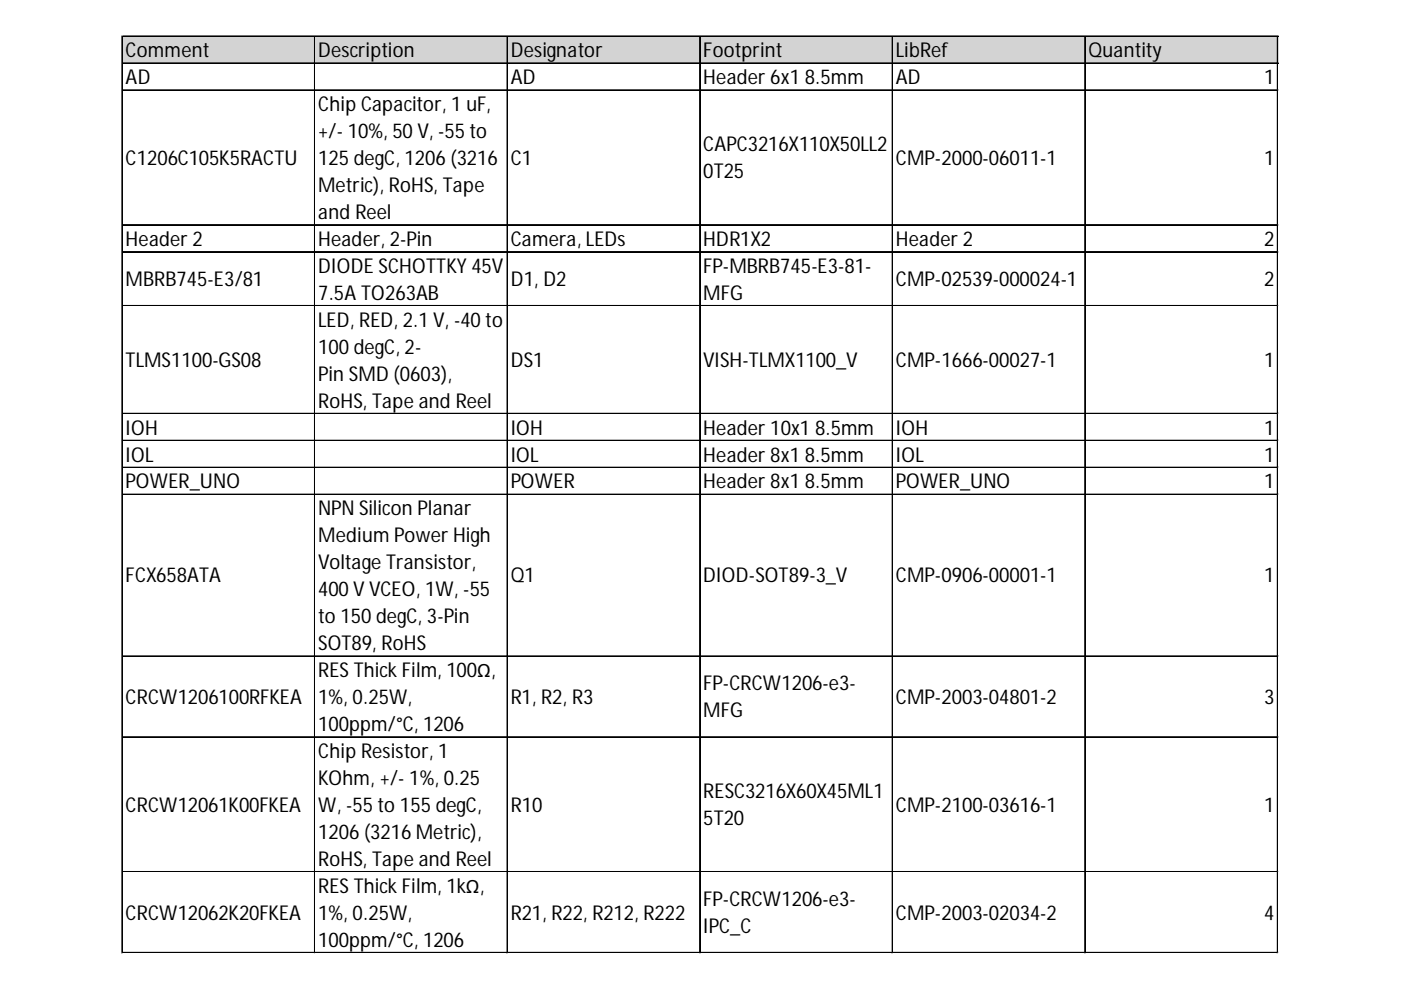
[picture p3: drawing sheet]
<svg xmlns="http://www.w3.org/2000/svg" width="297mm" height="210mm" viewBox="0 0 297 210" stroke-linecap="round" stroke-linejoin="round" font-family="sans-serif">
<defs><g id="words">
<g font-size="4.3">
<text x="26.6" y="12.1">Comment</text>
<text x="26.6" y="17.9">AD</text>
<text x="67.5" y="12.1">Description</text>
<text x="108.3" y="12.1">Designator</text>
<text x="108.3" y="17.9">AD</text>
<text x="149.1" y="12.1">Footprint</text>
<text x="149.1" y="17.9">Header 6x1 8.5mm</text>
<text x="189.9" y="12.1">LibRef</text>
<text x="189.9" y="17.9">AD</text>
<text x="230.8" y="12.1">Quantity</text>
<text x="268" y="17.9">1</text>
<text x="67.5" y="23.6">Chip Capacitor, 1 uF,</text>
<text x="67.5" y="29.3">+/- 10%, 50 V, -55 to</text>
<text x="26.6" y="35">C1206C105K5RACTU</text>
<text x="67.5" y="35">125 degC, 1206 (3216</text>
<text x="108.3" y="35">C1</text>
<text x="149.1" y="32">CAPC3216X110X50LL2</text>
<text x="189.9" y="35">CMP-2000-06011-1</text>
<text x="268" y="35">1</text>
<text x="67.5" y="40.7">Metric), RoHS, Tape</text>
<text x="149.1" y="37.8">0T25</text>
<text x="67.5" y="46.4">and Reel</text>
<text x="26.6" y="52.1">Header 2</text>
<text x="67.5" y="52.1">Header, 2-Pin</text>
<text x="108.3" y="52.1">Camera, LEDs</text>
<text x="149.1" y="52.1">HDR1X2</text>
<text x="189.9" y="52.1">Header 2</text>
<text x="268" y="52.1">2</text>
<text x="67.5" y="57.9">DIODE SCHOTTKY45V</text>
<text x="149.1" y="57.9">FP-MBRB745-E3-81-</text>
<text x="26.6" y="60.6">MBRB745-E3/81</text>
<text x="67.5" y="63.6">7.5A TO263AB</text>
<text x="108.3" y="60.6">D1, D2</text>
<text x="149.1" y="63.6">MFG</text>
<text x="189.9" y="60.6">CMP-02539-000024-1</text>
<text x="268" y="60.6">2</text>
<text x="67.5" y="69.3">LED, RED, 2.1 V, -40 to</text>
<text x="26.6" y="77.8">TLMS1100-GS08</text>
<text x="67.5" y="75">100 degC, 2-</text>
<text x="108.3" y="77.8">DS1</text>
<text x="149.1" y="77.8">VISH-TLMX1100_V</text>
<text x="189.9" y="77.8">CMP-1666-00027-1</text>
<text x="268" y="77.8">1</text>
<text x="67.5" y="80.7">Pin SMD (0603),</text>
<text x="67.5" y="86.4">RoHS, Tape and Reel</text>
<text x="26.6" y="92.1">IOH</text>
<text x="108.3" y="92.1">IOH</text>
<text x="149.1" y="92.1">Header 10x1 8.5mm</text>
<text x="189.9" y="92.1">IOH</text>
<text x="268" y="92.1">1</text>
<text x="26.6" y="97.9">IOL</text>
<text x="108.3" y="97.9">IOL</text>
<text x="149.1" y="97.9">Header 8x1 8.5mm</text>
<text x="189.9" y="97.9">IOL</text>
<text x="268" y="97.9">1</text>
<text x="26.6" y="103.6">POWER_UNO</text>
<text x="108.3" y="103.6">POWER</text>
<text x="149.1" y="103.6">Header 8x1 8.5mm</text>
<text x="189.9" y="103.6">POWER_UNO</text>
<text x="268" y="103.6">1</text>
<text x="67.5" y="109.3">NPN Silicon Planar</text>
<text x="67.5" y="115">Medium Power High</text>
<text x="26.6" y="123.5">FCX658ATA</text>
<text x="67.5" y="120.7">Voltage Transistor,</text>
<text x="108.3" y="123.5">Q1</text>
<text x="149.1" y="123.5">DIOD-SOT89-3_V</text>
<text x="189.9" y="123.5">CMP-0906-00001-1</text>
<text x="268" y="123.5">1</text>
<text x="67.5" y="126.4">400 V VCEO, 1W, -55</text>
<text x="67.5" y="132.1">to 150 degC, 3-Pin</text>
<text x="67.5" y="137.9">SOT89, RoHS</text>
<text x="67.5" y="143.6">RES Thick Film, 100Ω,</text>
<text x="26.6" y="149.3">CRCW1206100RFKEA</text>
<text x="67.5" y="149.3">1%, 0.25W,</text>
<text x="108.3" y="149.3">R1, R2, R3</text>
<text x="149.1" y="146.3">FP-CRCW1206-e3-</text>
<text x="189.9" y="149.3">CMP-2003-04801-2</text>
<text x="268" y="149.3">3</text>
<text x="67.5" y="155">100ppm/°C, 1206</text>
<text x="149.1" y="152.1">MFG</text>
<text x="67.5" y="160.7">Chip Resistor, 1</text>
<text x="67.5" y="166.4">KOhm, +/- 1%, 0.25</text>
<text x="26.6" y="172.2">CRCW12061K00FKEA</text>
<text x="67.5" y="172.2">W, -55 to 155 degC,</text>
<text x="108.3" y="172.2">R10</text>
<text x="149.1" y="169.2">RESC3216X60X45ML1</text>
<text x="189.9" y="172.2">CMP-2100-03616-1</text>
<text x="268" y="172.2">1</text>
<text x="67.5" y="177.9">1206 (3216 Metric),</text>
<text x="149.1" y="174.9">5T20</text>
<text x="67.5" y="183.6">RoHS, Tape and Reel</text>
<text x="67.5" y="189.3">RES Thick Film, 1kΩ,</text>
<text x="26.6" y="195">CRCW12062K20FKEA</text>
<text x="67.5" y="195">1%, 0.25W,</text>
<text x="108.3" y="195">R21, R22, R212, R222</text>
<text x="149.1" y="192.1">FP-CRCW1206-e3-</text>
<text x="149.1" y="197.8">IPC_C</text>
<text x="189.9" y="195">CMP-2003-02034-2</text>
<text x="268" y="195">4</text>
<text x="67.5" y="200.7">100ppm/°C, 1206</text>
</g>
</g></defs>
<path d="M26 7.8h245.1v5.7h-245.1z" fill="#d3d3d3"/>
<g fill="none" stroke="#000" stroke-width=".21">
<path d="M25.8 7.6v194.5M25.9 7.6v194.5M26 7.6h245M26 7.7h245M26 13.3h245M26 13.4h245M26 19h245M26 19.1h245M66.7 7.8v194.3M66.8 7.8v194.3M107.5 7.8v194.3M107.6 7.8v194.3"/>
<path d="M148.3 7.8v194.3M148.4 7.8v194.3M189.2 7.8v194.3M189.3 7.8v194.3M230 7.8v194.3M230.1 7.8v194.3M270.8 7.8v194.3M270.9 7.8v194.3M26 47.6h245M26 47.7h245M26 53.3h245M26 53.4h245"/>
<path d="M26 64.8h245M26 64.9h245M26 87.6h245M26 87.7h245M26 93.3h245M26 93.4h245M26 99.1h245M26 99.2h245M26 104.8h245M26 104.9h245M26 139.1h245M26 139.2h245"/>
<path d="M26 156.2h245M26 156.3h245M26 184.8h245M26 184.9h245M26 201.9h245M26 202h245"/>
</g>
<path d="M25.8 202.1v.1" fill="none" stroke="#d4d4d4" stroke-width=".21"/>
<path d="M25.8 202.1l.2 .1z" fill="#d4d4d4"/>
<path d="M66.7 202.1v.1" fill="none" stroke="#d4d4d4" stroke-width=".21"/>
<path d="M66.7 202.1l.2 .1z" fill="#d4d4d4"/>
<path d="M107.5 202.1v.1" fill="none" stroke="#d4d4d4" stroke-width=".21"/>
<path d="M107.5 202.1l.2 .1z" fill="#d4d4d4"/>
<path d="M148.3 202.1v.1" fill="none" stroke="#d4d4d4" stroke-width=".21"/>
<path d="M148.3 202.1l.2 .1z" fill="#d4d4d4"/>
<path d="M189.2 202.1v.1" fill="none" stroke="#d4d4d4" stroke-width=".21"/>
<path d="M189.2 202.1l.2 .1z" fill="#d4d4d4"/>
<path d="M230 202.1v.1" fill="none" stroke="#d4d4d4" stroke-width=".21"/>
<path d="M230 202.1l.2 .1z" fill="#d4d4d4"/>
<path d="M270.8 202.1v.1" fill="none" stroke="#d4d4d4" stroke-width=".21"/>
<path d="M270.8 202.1l.2 .1z" fill="#d4d4d4"/>
<path d="M271 19h.1" fill="none" stroke="#d4d4d4" stroke-width=".21"/>
<path d="M271 19l.1 .2z" fill="#d4d4d4"/>
<path d="M271 47.6h.1" fill="none" stroke="#d4d4d4" stroke-width=".21"/>
<path d="M271 47.6l.1 .2z" fill="#d4d4d4"/>
<path d="M271 53.3h.1" fill="none" stroke="#d4d4d4" stroke-width=".21"/>
<path d="M271 53.3l.1 .2z" fill="#d4d4d4"/>
<path d="M271 64.8h.1" fill="none" stroke="#d4d4d4" stroke-width=".21"/>
<path d="M271 64.8l.1 .2z" fill="#d4d4d4"/>
<path d="M271 87.6h.1" fill="none" stroke="#d4d4d4" stroke-width=".21"/>
<path d="M271 87.6l.1 .2z" fill="#d4d4d4"/>
<path d="M271 93.3h.1" fill="none" stroke="#d4d4d4" stroke-width=".21"/>
<path d="M271 93.3l.1 .2z" fill="#d4d4d4"/>
<path d="M271 99.1h.1" fill="none" stroke="#d4d4d4" stroke-width=".21"/>
<path d="M271 99.1l.1 .1z" fill="#d4d4d4"/>
<path d="M271 104.8h.1" fill="none" stroke="#d4d4d4" stroke-width=".21"/>
<path d="M271 104.8l.1 .2z" fill="#d4d4d4"/>
<path d="M271 139.1h.1" fill="none" stroke="#d4d4d4" stroke-width=".21"/>
<path d="M271 139.1l.1 .2z" fill="#d4d4d4"/>
<path d="M271 156.2h.1" fill="none" stroke="#d4d4d4" stroke-width=".21"/>
<path d="M271 156.2l.1 .2z" fill="#d4d4d4"/>
<path d="M271 184.8h.1" fill="none" stroke="#d4d4d4" stroke-width=".21"/>
<path d="M271 184.8l.1 .2z" fill="#d4d4d4"/>
<path d="M271 201.9h.1" fill="none" stroke="#d4d4d4" stroke-width=".21"/>
<path d="M271 201.9l.1 .2z" fill="#d4d4d4"/>
<use href="#words"/>
</svg>
